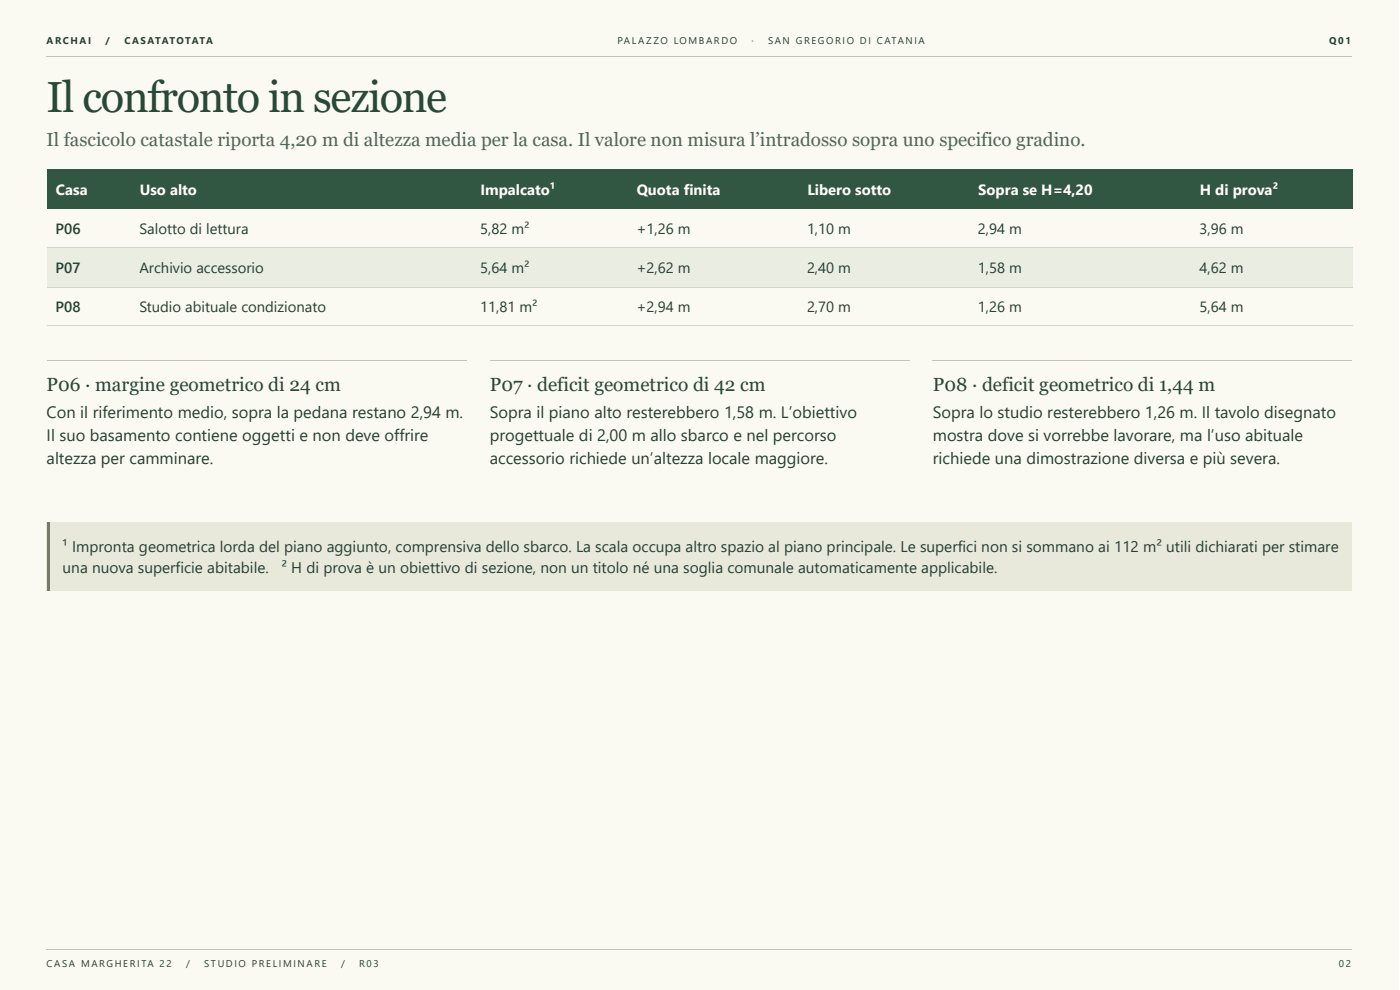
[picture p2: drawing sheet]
<svg xmlns="http://www.w3.org/2000/svg" width="420mm" height="297mm" viewBox="0 0 420 297" stroke-linecap="round" stroke-linejoin="round" font-family="sans-serif">
<defs><g id="words">
<text font-size="13.1" fill="#264938" x="14" y="33.6">Il confronto in sezione</text>
<g font-size="5.7" fill="#264938">
<text x="14" y="117.2">P06 · margine geometrico di 24 cm</text>
<text x="147" y="117.2">P07 · deficit geometrico di 42 cm</text>
<text x="280" y="117.2">P08 · deficit geometrico di 1,44 m</text>
</g>
<text font-size="5.6" fill="#50675a" x="14" y="43.9">Il fascicolo catastale riporta 4,20 m di altezza media per la casa. Il valore non misura l’intradosso sopra uno specifico gradino.</text>
<g font-size="4.9" fill="#263f33">
<text x="14" y="125.4">Con il riferimento medio, sopra la pedana restano 2,94 m.</text>
<text x="147" y="125.4">Sopra il piano alto resterebbero 1,58 m. L’obiettivo</text>
<text x="280" y="125.4">Sopra lo studio resterebbero 1,26 m. Il tavolo disegnato</text>
<text x="14" y="132.3">Il suo basamento contiene oggetti e non deve offrire</text>
<text x="147" y="132.3">progettuale di 2,00 m allo sbarco e nel percorso</text>
<text x="280" y="132.3">mostra dove si vorrebbe lavorare, ma l’uso abituale</text>
<text x="14" y="139.2">altezza per camminare.</text>
<text x="147" y="139.2">accessorio richiede un’altezza locale maggiore.</text>
<text x="280" y="139.2">richiede una dimostrazione diversa e più severa.</text>
</g>
<g font-size="4.6" fill="#263f33">
<text x="18.8" y="165.6">¹ Impronta geometrica lorda del piano aggiunto, comprensiva dello sbarco. La scala occupa altro spazio al piano principale. Le superfici non si sommano ai 112 m² utili dichiarati per stimare</text>
<text x="18.8" y="172">una nuova superficie abitabile.</text>
<text x="84.5" y="172">² H di prova è un obiettivo di sezione, non un titolo né una soglia comunale automaticamente applicabile.</text>
</g>
<g font-size="4.4" fill="#fff">
<text x="16.8" y="58.5">Casa</text>
<text x="42" y="58.5">Uso alto</text>
<text x="144.2" y="58.5">Impalcato¹</text>
<text x="191.1" y="58.5">Quota finita</text>
<text x="242.3" y="58.5">Libero sotto</text>
<text x="293.6" y="58.5">Sopra se H=4,20</text>
<text x="360.1" y="58.5">H di prova²</text>
</g>
<g font-size="4.4" fill="#263f33">
<text x="16.7" y="70.1">P06</text>
<text x="41.9" y="70.1">Salotto di lettura</text>
<text x="144.1" y="70.1">5,82 m²</text>
<text x="191" y="70.1">+1,26 m</text>
<text x="242.2" y="70.1">1,10 m</text>
<text x="293.5" y="70.1">2,94 m</text>
<text x="360" y="70.1">3,96 m</text>
<text x="16.7" y="82">P07</text>
<text x="41.9" y="82">Archivio accessorio</text>
<text x="144.1" y="82">5,64 m²</text>
<text x="191" y="82">+2,62 m</text>
<text x="242.2" y="82">2,40 m</text>
<text x="293.5" y="82">1,58 m</text>
<text x="360" y="82">4,62 m</text>
<text x="16.7" y="93.7">P08</text>
<text x="41.9" y="93.7">Studio abituale condizionato</text>
<text x="144.1" y="93.7">11,81 m²</text>
<text x="191" y="93.7">+2,94 m</text>
<text x="242.2" y="93.7">2,70 m</text>
<text x="293.5" y="93.7">1,26 m</text>
<text x="360" y="93.7">5,64 m</text>
</g>
<g font-size="2.9" fill="#263f33">
<text x="14" y="13.2">ARCHAI</text>
<text x="31.7" y="13.2">/</text>
<text x="37.3" y="13.2">CASATATOTATA</text>
<text x="185.3" y="13.2">PAL A ZZO LOMBARDO</text>
<text x="225.6" y="13.2">·</text>
<text x="230.5" y="13.2">SAN GREGORIO DI CATANIA</text>
<text x="399" y="13.2">Q01</text>
<text x="14" y="290">CASA MARGHERITA 22</text>
<text x="55.8" y="290">/</text>
<text x="61.3" y="290">STUDIO PRELIMINARE</text>
<text x="102.4" y="290">/</text>
<text x="107.8" y="290">R03</text>
<text x="401.9" y="290">02</text>
</g>
</g></defs>
<path d="M0 0h419.9v296.9h-419.9z" fill="#faf9f2"/>
<path d="M14 17.1h391.9" fill="none" stroke="#bbc5b8" stroke-width=".3"/>
<g fill="#315641">
<path d="M14 50.8h25.2v11.9h-25.2z"/>
<path d="M39.2 50.8h102.4v11.9h-102.4z"/>
<path d="M141.6 50.8h46.8v11.9h-46.8z"/>
<path d="M188.4 50.8h51v11.9h-51z"/>
<path d="M239.4 50.8h51.4v11.9h-51.4z"/>
<path d="M290.8 50.8h66.7v11.9h-66.7z"/>
<path d="M357.5 50.8h48.4v11.9h-48.4z"/>
</g>
<g fill="#e9ede2">
<path d="M14 74.3h25.2v11.7h-25.2z"/>
<path d="M39.2 74.3h102.4v11.7h-102.4z"/>
<path d="M141.6 74.3h46.8v11.7h-46.8z"/>
<path d="M188.4 74.3h51v11.7h-51z"/>
<path d="M239.4 74.3h51.4v11.7h-51.4z"/>
<path d="M290.8 74.3h66.7v11.7h-66.7z"/>
<path d="M357.5 74.3h48.4v11.7h-48.4z"/>
</g>
<path d="M14 74.2h391.9M14 86.1h391.9M14 97.8h391.9" fill="none" stroke="#d1d5c8" stroke-width=".3"/>
<path d="M14 156.6h391.9v20.7h-391.9z" fill="#e9e9db"/>
<path d="M14 156.6h.8v20.7h-.8z" fill="#a96942"/>
<path d="M14 108.1h126M147.1 108.1h125.9M279.9 108.1h126" fill="none" stroke="#bdc6b9" stroke-width=".3"/>
<path d="M14 284.8h391.9" fill="none" stroke="#bbc5b8" stroke-width=".3"/>
<use href="#words"/>
</svg>
